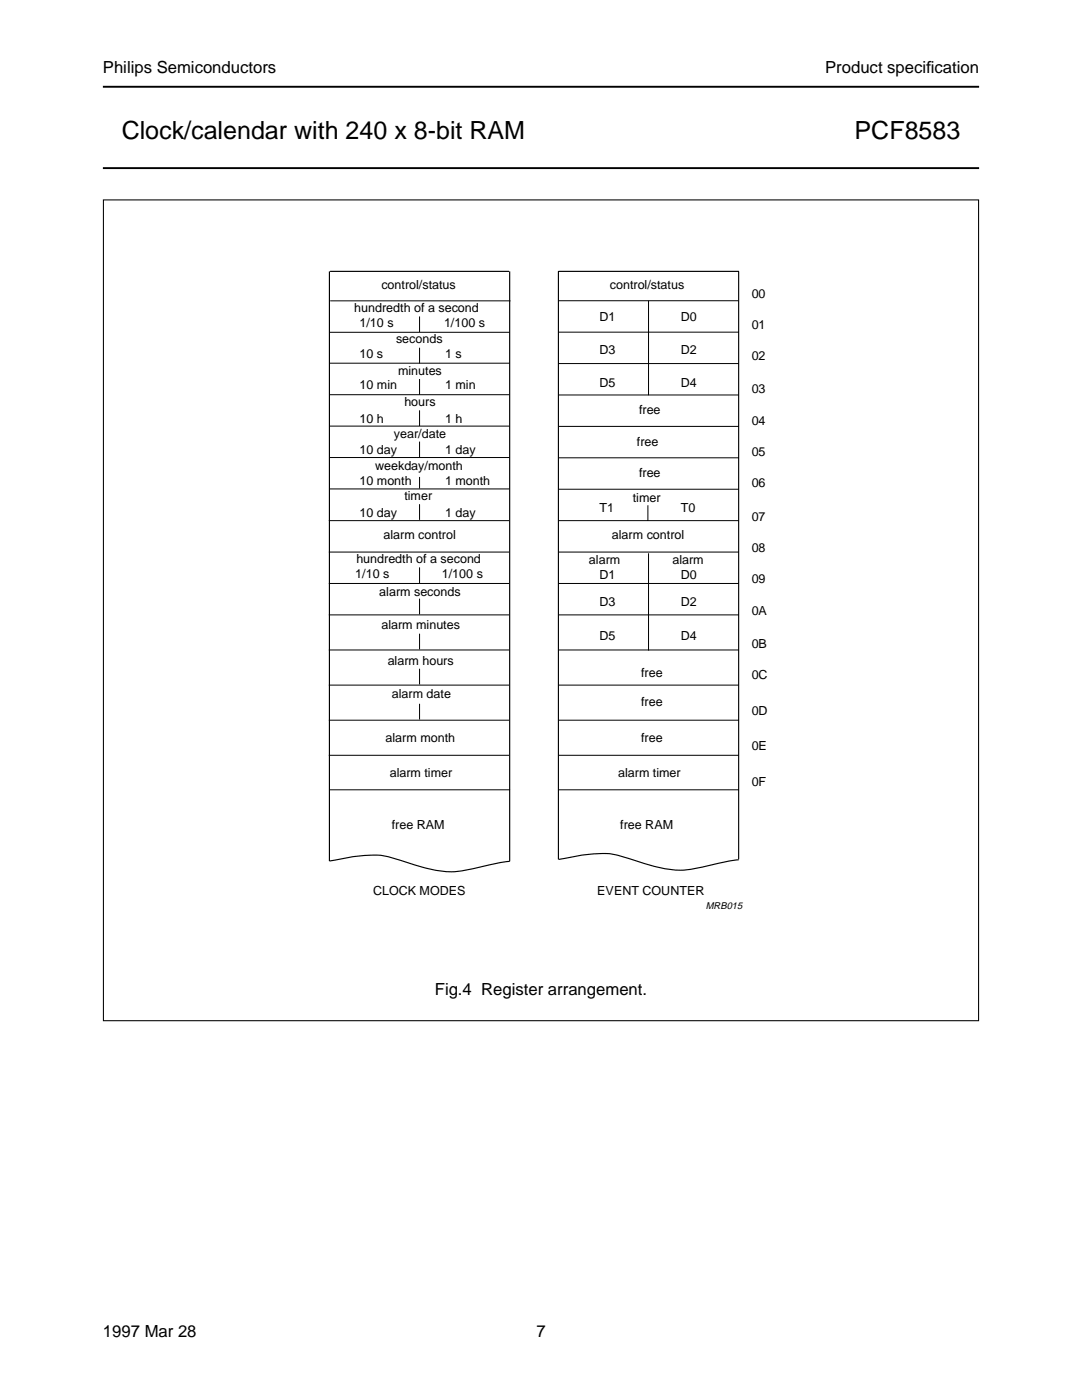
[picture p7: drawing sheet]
<svg xmlns="http://www.w3.org/2000/svg" width="216mm" height="279mm" viewBox="0 0 216 279" stroke-linecap="round" stroke-linejoin="round" font-family="sans-serif">
<defs><g id="words">
<g font-size="5">
<text x="24.3" y="27.8">Clock/calendar with 240 x 8-bit RAM</text>
<text x="170.5" y="27.8">PCF8583</text>
</g>
<g font-size="3.3">
<text x="20.5" y="14.5">Philips Semiconductors</text>
<text x="164.6" y="14.5">Product specif</text>
<text x="184.8" y="14.5">ication</text>
<text x="86.8" y="198.5">Fig.4 Register arrangement.</text>
<text x="20.5" y="266.8">1997 Mar 28</text>
<text x="107" y="266.8">7</text>
</g>
<g font-size="2.5">
<text x="76.1" y="57.7">control/status</text>
<text x="121.7" y="57.7">control/status</text>
<text x="150" y="59.4">00</text>
<text x="70.7" y="62.3">hundredth of a second</text>
<text x="71.7" y="65.2">1/10 s</text>
<text x="88.6" y="65.2">1/100 s</text>
<text x="119.6" y="64.2">D1</text>
<text x="135.8" y="64.2">D0</text>
<text x="150" y="65.6">01</text>
<text x="71.7" y="71.4">10 s</text>
<text x="79" y="68.5">seconds</text>
<text x="88.8" y="71.4">1 s</text>
<text x="119.6" y="70.6">D3</text>
<text x="135.8" y="70.6">D2</text>
<text x="150" y="71.9">02</text>
<text x="71.7" y="77.7">10 min</text>
<text x="79.4" y="74.8">minutes</text>
<text x="88.8" y="77.7">1 min</text>
<text x="119.6" y="77.3">D5</text>
<text x="135.8" y="77.3">D4</text>
<text x="80.7" y="81">hours</text>
<text x="127.5" y="82.7">free</text>
<text x="150" y="78.5">03</text>
<text x="71.7" y="84.3">10 h</text>
<text x="78.6" y="87.5">year/date</text>
<text x="88.8" y="84.3">1 h</text>
<text x="127.1" y="88.9">free</text>
<text x="150" y="84.8">04</text>
<text x="71.7" y="90.6">10 day</text>
<text x="74.9" y="93.7">weekday/month</text>
<text x="88.8" y="90.6">1 day</text>
<text x="127.5" y="95.2">free</text>
<text x="150" y="91">05</text>
<text x="71.7" y="96.8">10 month</text>
<text x="80.7" y="99.8">timer</text>
<text x="88.8" y="96.8">1 month</text>
<text x="126.3" y="100.2">timer</text>
<text x="150" y="97.3">06</text>
<text x="71.7" y="103.1">10 day</text>
<text x="76.5" y="107.7">alarm control</text>
<text x="88.8" y="103.1">1 day</text>
<text x="119.6" y="102.2">T1</text>
<text x="122.1" y="107.7">alarm control</text>
<text x="135.8" y="102.3">T0</text>
<text x="150" y="103.9">07</text>
<text x="71.1" y="112.4">hundredth of a second</text>
<text x="117.5" y="112.7">alarm</text>
<text x="134.2" y="112.7">alarm</text>
<text x="150" y="110.2">08</text>
<text x="70.9" y="115.4">1/10 s</text>
<text x="75.7" y="118.9">alarm seconds</text>
<text x="88.2" y="115.4">1/100 s</text>
<text x="119.6" y="115.6">D1</text>
<text x="135.8" y="115.6">D0</text>
<text x="150" y="116.4">09</text>
<text x="76.1" y="125.6">alarm minutes</text>
<text x="119.6" y="121">D3</text>
<text x="135.8" y="121">D2</text>
<text x="150" y="122.6">0A</text>
<text x="119.6" y="127.6">D5</text>
<text x="135.8" y="127.6">D4</text>
<text x="150" y="129.3">0B</text>
<text x="77.4" y="132.6">alarm hours</text>
<text x="127.9" y="135.1">free</text>
<text x="150" y="135.6">0C</text>
<text x="78.2" y="139.3">alarm date</text>
<text x="127.9" y="141">free</text>
<text x="150" y="142.6">0D</text>
<text x="76.9" y="148">alarm month</text>
<text x="127.9" y="148">free</text>
<text x="150" y="149.7">0E</text>
<text x="77.8" y="155.1">alarm timer</text>
<text x="123.4" y="155.1">alarm timer</text>
<text x="150" y="156.8">0F</text>
<text x="78.2" y="165.5">free RAM</text>
<text x="123.8" y="165.5">free RAM</text>
<text x="74.4" y="178.6">CLOCK MODES</text>
<text x="119.2" y="178.6">EVENT COUNTER</text>
</g>
<text font-size="1.9" x="140.8" y="181.5">MRB015</text>
</g></defs>
<path d="M20.5 17.3h174.9M20.5 33.6h174.9" fill="none" stroke="#000" stroke-width=".38"/>
<g fill="#fff">
<path d="M181.2 57.8h13.5z"/>
<path d="M181.1 56.9v2z"/>
<path d="M20.5 54h174.4l-.2 7h-174.2z"/>
<circle cx="164.9" cy="54.8" r=".22"/>
<circle cx="164.9" cy="56.6" r=".22"/>
<circle cx="164.9" cy="58.5" r=".22"/>
<circle cx="164.9" cy="60.4" r=".22"/>
<circle cx="50" cy="54.8" r=".22"/>
<circle cx="50" cy="56.7" r=".22"/>
<circle cx="50" cy="58.5" r=".22"/>
<circle cx="50" cy="60.4" r=".22"/>
</g>
<path d="M65.7 54.2v117.6h.5a35.5 35.5 0 0 1 10-1.1l2.1 .5a56 56 0 0 0 10.4 2.7 29.5 29.5 0 0 0 9-1.3l4-.7v-117.7M65.9 54.2h35.7M147.4 54.2v117.3M147.5 54.2h-36.1v117.3h.5a35.5 35.5 0 0 1 10-1.1l2.1 .5a56 56 0 0 0 10.4 2.7 29.5 29.5 0 0 0 9-1.3l4-.7" fill="none" stroke="#000" stroke-width=".23"/>
<g fill="none" stroke="#000" stroke-width=".2">
<path d="M65.7 78.8h36M65.8 72.5h35.9M65.8 66.3h35.9M65.9 60h36M83.7 63.2v3.1M83.7 69.4v3.1M83.7 75.6v3.2M111.5 66.3h36M111.5 60h35.8M111.5 72.6h36M111.5 78.8h36M129.4 60v18.9"/>
<path d="M65.7 85h36M65.7 91.3h36M65.7 97.6h36M83.7 81.9v3.1M83.7 88.1v3.2M83.7 95.2v2.3M111.5 85.1h36M111.5 91.4h36M111.5 97.6h36M65.6 103.9h36M65.6 110.2h36M65.6 116.4h36"/>
<path d="M83.7 100.6v3.2M83.7 113.2v3.2M83.7 119.5v3.1M111.5 103.9h36M111.5 110.2h36M111.5 116.4h36M129.3 100.8v3.2M129.4 110.4v19.4M65.6 122.7h36M65.6 129.7h36M65.6 136.7h36M83.7 126.5v3.1"/>
<path d="M83.7 133.5v3.1M111.5 122.7h36M111.5 129.7h36M111.5 136.7h36M65.6 143.7h36M65.6 150.7h36M65.8 157.6h36M83.7 140.5v3.1M111.5 143.7h36M111.5 150.7h36M111.5 157.6h36"/>
</g>
<path d="M25.5 196.3h164.9v7.5h-164.9z" fill-rule="evenodd" fill="#fff"/>
<path d="M20.6 39.9h174.7v163.8h-174.7z" fill="none" stroke="#000" stroke-width=".21"/>
<use href="#words"/>
</svg>
